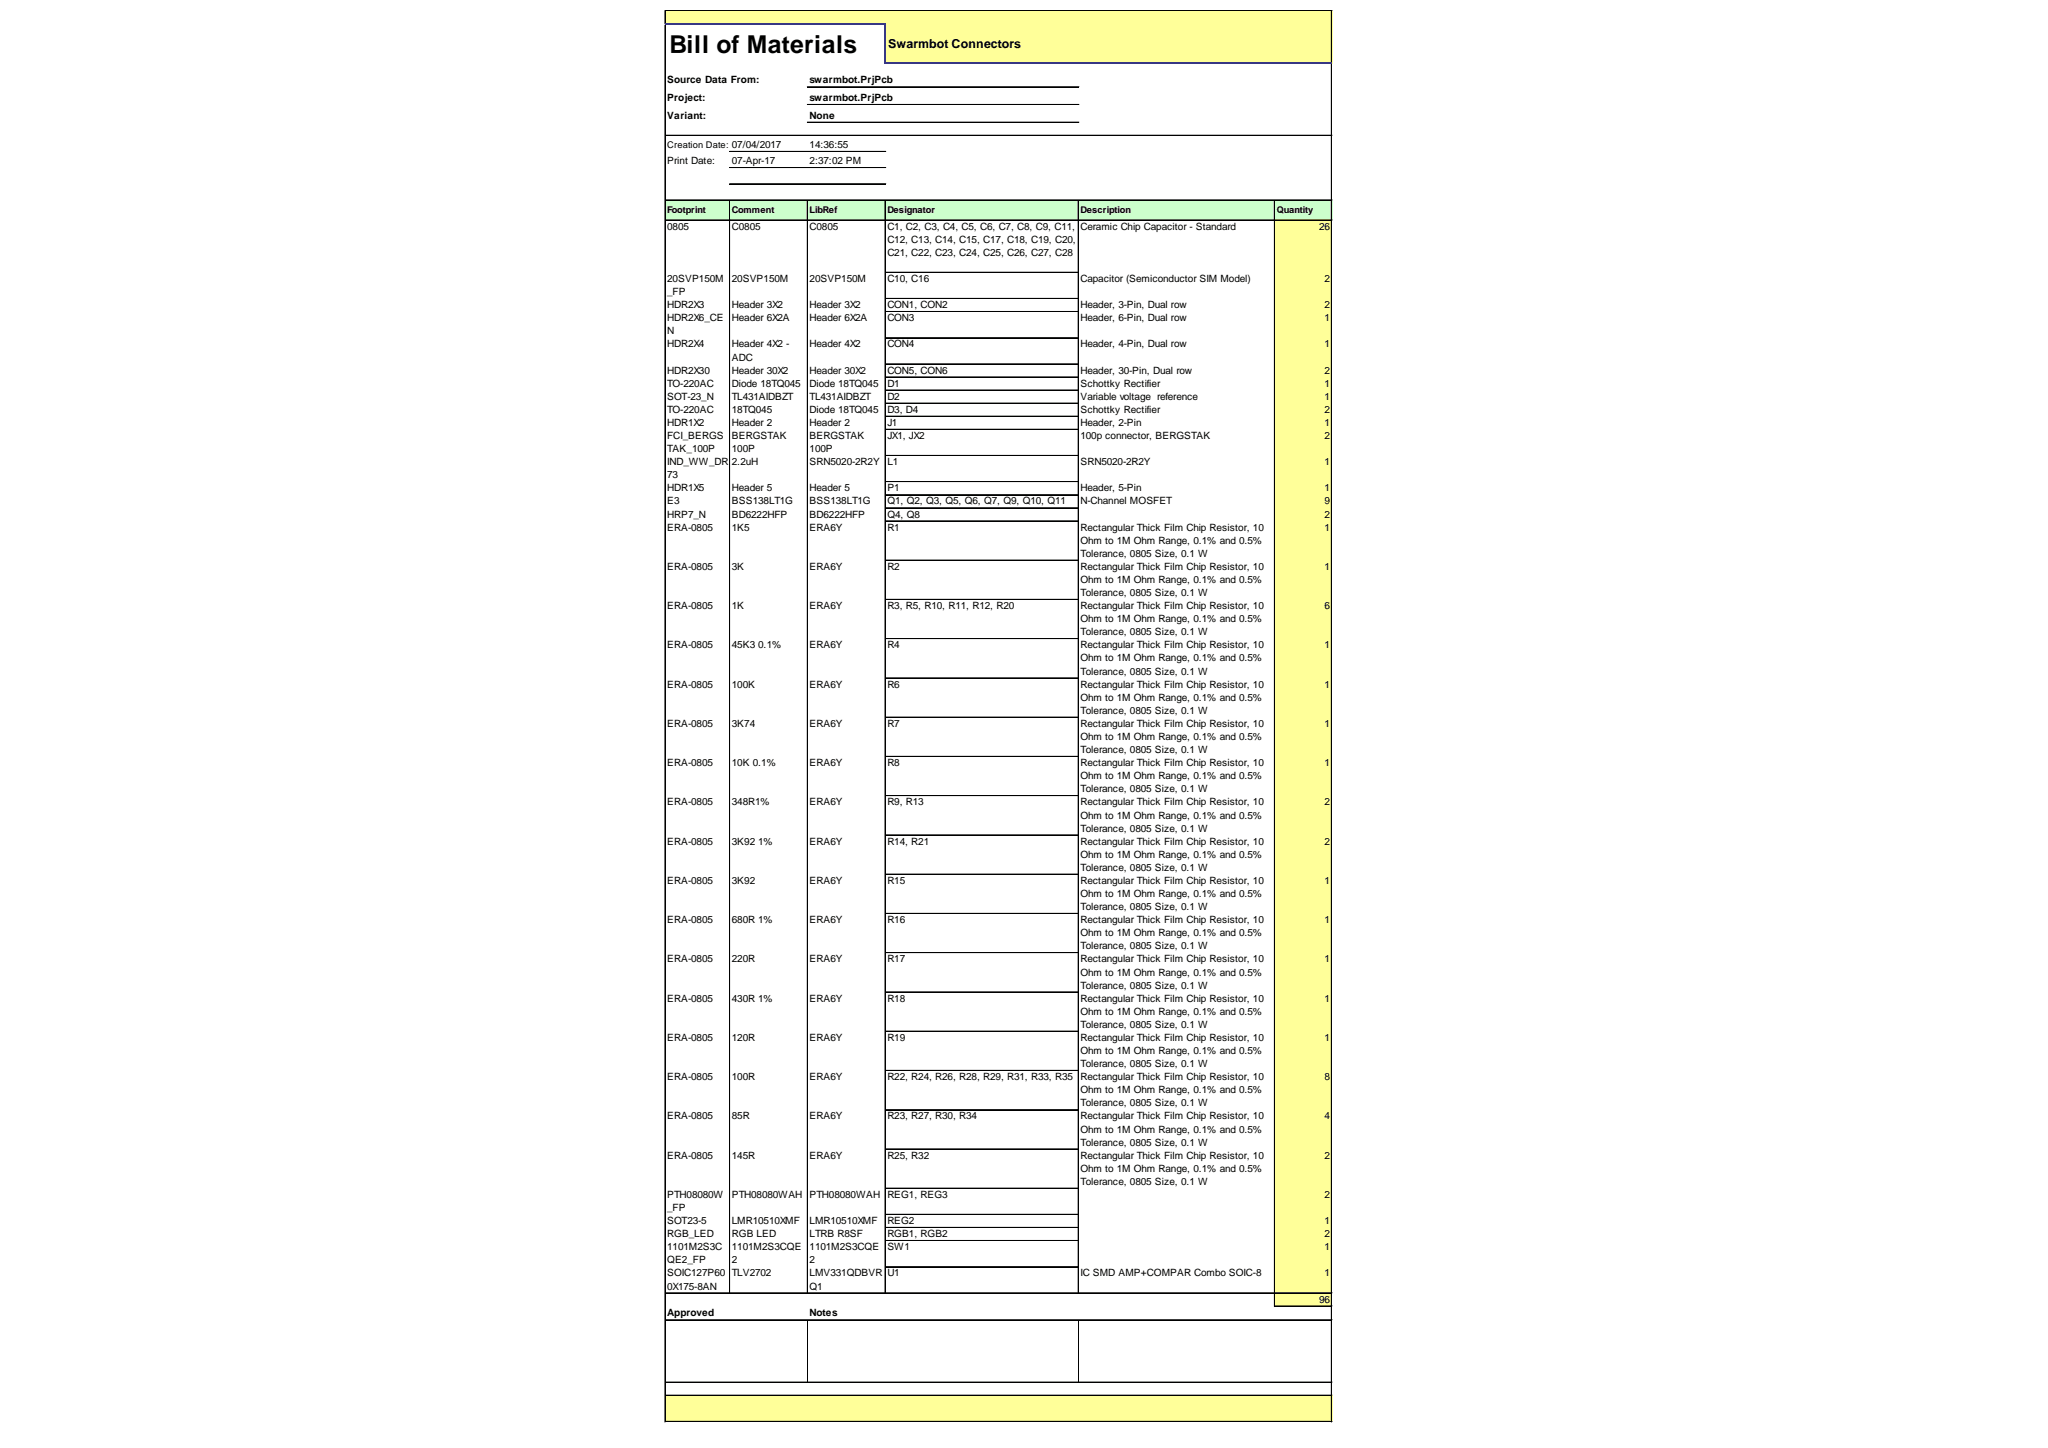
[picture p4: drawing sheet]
<svg xmlns="http://www.w3.org/2000/svg" width="297mm" height="210mm" viewBox="0 0 297 210" stroke-linecap="round" stroke-linejoin="round" font-family="sans-serif">
<defs><g id="words">
<text font-size="3.6" x="97.1" y="7.7">Bill of Materials</text>
<text font-size="1.8" x="128.8" y="6.9">Swarmbot Connectors</text>
<g font-size="1.5">
<text x="96.8" y="12.1">Source Data From:</text>
<text x="96.8" y="14.7">Project:</text>
<text x="96.8" y="17.2">Variant:</text>
<text x="117.4" y="12.1">swarmbot.PrjPcb</text>
<text x="117.4" y="14.7">swarmbot.PrjPcb</text>
<text x="117.4" y="17.2">None</text>
<text x="96.8" y="23.8">Print Date:</text>
<text x="106.2" y="23.8">07-Apr-17</text>
<text x="117.4" y="21.5">14:36:55</text>
<text x="117.4" y="23.8">2:37:02 PM</text>
<text x="96.8" y="33.3">0805</text>
<text x="106.2" y="33.3">C0805</text>
<text x="117.4" y="33.3">C0805</text>
<text x="128.7" y="33.3">C1, C2, C3, C4, C5, C6, C7, C8, C9, C11,</text>
<text x="128.7" y="35.2">C12, C13, C14, C15, C17, C18, C19, C20,</text>
<text x="156.7" y="33.3">Ceramic Chip Capacitor - Standard</text>
<text x="191.3" y="33.3">26</text>
<text x="96.8" y="40.9">20SVP150M</text>
<text x="106.2" y="40.9">20SVP150M</text>
<text x="117.4" y="40.9">20SVP150M</text>
<text x="128.7" y="37.1">C21, C22, C23, C24, C25, C26, C27, C28</text>
<text x="128.7" y="40.9">C10, C16</text>
<text x="156.7" y="40.9">Capacitor (Semiconductor SIM Model)</text>
<text x="192.1" y="40.9">2</text>
<text x="96.8" y="42.8">_FP</text>
<text x="96.8" y="44.7">HDR2X3</text>
<text x="96.8" y="46.6">HDR2X6_CE</text>
<text x="106.2" y="44.7">Header 3X2</text>
<text x="106.2" y="46.6">Header 6X2A</text>
<text x="117.4" y="44.7">Header 3X2</text>
<text x="117.4" y="46.6">Header 6X2A</text>
<text x="128.7" y="44.7">CON1, CON2</text>
<text x="128.7" y="46.6">CON3</text>
<text x="156.7" y="44.7">Header, 3-Pin, Dual row</text>
<text x="156.7" y="46.6">Header, 6-Pin, Dual row</text>
<text x="192.1" y="44.7">2</text>
<text x="192.1" y="46.6">1</text>
<text x="96.8" y="48.5">N</text>
<text x="96.8" y="50.4">HDR2X4</text>
<text x="106.2" y="50.4">Header 4X2 -</text>
<text x="106.2" y="52.3">ADC</text>
<text x="117.4" y="50.4">Header 4X2</text>
<text x="128.7" y="50.4">CON4</text>
<text x="156.7" y="50.4">Header, 4-Pin, Dual row</text>
<text x="192.1" y="50.4">1</text>
<text x="96.8" y="54.2">HDR2X30</text>
<text x="96.8" y="56.1">TO-220AC</text>
<text x="96.8" y="58">SOT-23_N</text>
<text x="96.8" y="59.9">TO-220AC</text>
<text x="106.2" y="54.2">Header 30X2</text>
<text x="106.2" y="56.1">Diode 18TQ045</text>
<text x="106.2" y="58">TL431AIDBZT</text>
<text x="106.2" y="59.9">18TQ045</text>
<text x="117.4" y="54.2">Header 30X2</text>
<text x="117.4" y="56.1">Diode 18TQ045</text>
<text x="117.4" y="58">TL431AIDBZT</text>
<text x="117.4" y="59.9">Diode 18TQ045</text>
<text x="128.7" y="54.2">CON5, CON6</text>
<text x="128.7" y="56.1">D1</text>
<text x="128.7" y="58">D2</text>
<text x="128.7" y="59.9">D3, D4</text>
<text x="156.7" y="54.2">Header, 30-Pin, Dual row</text>
<text x="156.7" y="56.1">Schottky Rectifier</text>
<text x="156.7" y="58">Variable voltage reference</text>
<text x="156.7" y="59.9">Schottky Rectifier</text>
<text x="192.1" y="54.2">2</text>
<text x="192.1" y="56.1">1</text>
<text x="192.1" y="58">1</text>
<text x="192.1" y="59.9">2</text>
<text x="96.8" y="61.8">HDR1X2</text>
<text x="96.8" y="63.6">FCI_BERGS</text>
<text x="96.8" y="65.5">TAK_100P</text>
<text x="106.2" y="61.8">Header 2</text>
<text x="106.2" y="63.6">BERGSTAK</text>
<text x="106.2" y="65.5">100P</text>
<text x="117.4" y="61.8">Header 2</text>
<text x="117.4" y="63.6">BERGSTAK</text>
<text x="117.4" y="65.5">100P</text>
<text x="128.7" y="61.8">J1</text>
<text x="128.7" y="63.6">JX1, JX2</text>
<text x="156.7" y="61.8">Header, 2-Pin</text>
<text x="156.7" y="63.6">100p connector, BERGSTAK</text>
<text x="192.1" y="61.8">1</text>
<text x="192.1" y="63.6">2</text>
<text x="96.8" y="67.4">IND_WW_DR</text>
<text x="96.8" y="69.3">73</text>
<text x="96.8" y="71.2">HDR1X5</text>
<text x="106.2" y="67.4">2.2uH</text>
<text x="106.2" y="71.2">Header 5</text>
<text x="117.4" y="67.4">SRN5020-2R2Y</text>
<text x="117.4" y="71.2">Header 5</text>
<text x="128.7" y="67.4">L1</text>
<text x="128.7" y="71.2">P1</text>
<text x="156.7" y="67.4">SRN5020-2R2Y</text>
<text x="156.7" y="71.2">Header, 5-Pin</text>
<text x="192.1" y="67.4">1</text>
<text x="192.1" y="71.2">1</text>
<text x="96.8" y="73.1">E3</text>
<text x="96.8" y="75">HRP7_N</text>
<text x="96.8" y="76.9">ERA-0805</text>
<text x="106.2" y="73.1">BSS138LT1G</text>
<text x="106.2" y="75">BD6222HFP</text>
<text x="106.2" y="76.9">1K5</text>
<text x="117.4" y="73.1">BSS138LT1G</text>
<text x="117.4" y="75">BD6222HFP</text>
<text x="117.4" y="76.9">ERA6Y</text>
<text x="128.7" y="73.1">Q1, Q2, Q3, Q5, Q6, Q7, Q9, Q10, Q11</text>
<text x="128.7" y="75">Q4, Q8</text>
<text x="128.7" y="76.9">R1</text>
<text x="156.7" y="73.1">N-Channel MOSFET</text>
<text x="156.7" y="76.9">Rectangular Thick Film Chip Resistor, 10</text>
<text x="192.1" y="73.1">9</text>
<text x="192.1" y="75">2</text>
<text x="192.1" y="76.9">1</text>
<text x="96.8" y="82.6">ERA-0805</text>
<text x="106.2" y="82.6">3K</text>
<text x="117.4" y="82.6">ERA6Y</text>
<text x="128.7" y="82.6">R2</text>
<text x="156.7" y="78.8">Ohm to 1M Ohm Range, 0.1% and 0.5%</text>
<text x="156.7" y="80.7">Tolerance, 0805 Size, 0.1 W</text>
<text x="156.7" y="82.6">Rectangular Thick Film Chip Resistor, 10</text>
<text x="192.1" y="82.6">1</text>
<text x="96.8" y="88.3">ERA-0805</text>
<text x="106.2" y="88.3">1K</text>
<text x="117.4" y="88.3">ERA6Y</text>
<text x="128.7" y="88.3">R3, R5, R10, R11, R12, R20</text>
<text x="156.7" y="84.5">Ohm to 1M Ohm Range, 0.1% and 0.5%</text>
<text x="156.7" y="86.4">Tolerance, 0805 Size, 0.1 W</text>
<text x="156.7" y="88.3">Rectangular Thick Film Chip Resistor, 10</text>
<text x="192.1" y="88.3">6</text>
<text x="96.8" y="94">ERA-0805</text>
<text x="106.2" y="94">45K3</text>
<text x="110" y="94">0.1%</text>
<text x="117.4" y="94">ERA6Y</text>
<text x="128.7" y="94">R4</text>
<text x="156.7" y="90.2">Ohm to 1M Ohm Range, 0.1% and 0.5%</text>
<text x="156.7" y="92.1">Tolerance, 0805 Size, 0.1 W</text>
<text x="156.7" y="94">Rectangular Thick Film Chip Resistor, 10</text>
<text x="156.7" y="95.9">Ohm to 1M Ohm Range, 0.1% and 0.5%</text>
<text x="192.1" y="94">1</text>
<text x="96.8" y="99.7">ERA-0805</text>
<text x="106.2" y="99.7">100K</text>
<text x="117.4" y="99.7">ERA6Y</text>
<text x="128.7" y="99.7">R6</text>
<text x="156.7" y="97.8">Tolerance, 0805 Size, 0.1 W</text>
<text x="156.7" y="99.7">Rectangular Thick Film Chip Resistor, 10</text>
<text x="156.7" y="101.6">Ohm to 1M Ohm Range, 0.1% and 0.5%</text>
<text x="192.1" y="99.7">1</text>
<text x="96.8" y="105.4">ERA-0805</text>
<text x="106.2" y="105.4">3K74</text>
<text x="117.4" y="105.4">ERA6Y</text>
<text x="128.7" y="105.4">R7</text>
<text x="156.7" y="103.5">Tolerance, 0805 Size, 0.1 W</text>
<text x="156.7" y="105.4">Rectangular Thick Film Chip Resistor, 10</text>
<text x="156.7" y="107.3">Ohm to 1M Ohm Range, 0.1% and 0.5%</text>
<text x="192.1" y="105.4">1</text>
<text x="96.8" y="111.1">ERA-0805</text>
<text x="106.2" y="111.1">10K 0.1%</text>
<text x="117.4" y="111.1">ERA6Y</text>
<text x="128.7" y="111.1">R8</text>
<text x="156.7" y="109.2">Tolerance, 0805 Size, 0.1 W</text>
<text x="156.7" y="111.1">Rectangular Thick Film Chip Resistor, 10</text>
<text x="156.7" y="113">Ohm to 1M Ohm Range, 0.1% and 0.5%</text>
<text x="192.1" y="111.1">1</text>
<text x="96.8" y="116.8">ERA-0805</text>
<text x="106.2" y="116.8">348R1%</text>
<text x="117.4" y="116.8">ERA6Y</text>
<text x="128.7" y="116.8">R9, R13</text>
<text x="156.7" y="114.9">Tolerance, 0805 Size, 0.1 W</text>
<text x="156.7" y="116.8">Rectangular Thick Film Chip Resistor, 10</text>
<text x="156.7" y="118.7">Ohm to 1M Ohm Range, 0.1% and 0.5%</text>
<text x="192.1" y="116.8">2</text>
<text x="96.8" y="122.4">ERA-0805</text>
<text x="106.2" y="122.4">3K92</text>
<text x="110" y="122.4">1%</text>
<text x="117.4" y="122.4">ERA6Y</text>
<text x="128.7" y="122.4">R14, R21</text>
<text x="156.7" y="120.5">Tolerance, 0805 Size, 0.1 W</text>
<text x="156.7" y="122.4">Rectangular Thick Film Chip Resistor, 10</text>
<text x="156.7" y="124.3">Ohm to 1M Ohm Range, 0.1% and 0.5%</text>
<text x="192.1" y="122.4">2</text>
<text x="96.8" y="128.1">ERA-0805</text>
<text x="106.2" y="128.1">3K92</text>
<text x="117.4" y="128.1">ERA6Y</text>
<text x="128.7" y="128.1">R15</text>
<text x="156.7" y="126.2">Tolerance, 0805 Size, 0.1 W</text>
<text x="156.7" y="128.1">Rectangular Thick Film Chip Resistor, 10</text>
<text x="156.7" y="130">Ohm to 1M Ohm Range, 0.1% and 0.5%</text>
<text x="156.7" y="131.9">Tolerance, 0805 Size, 0.1 W</text>
<text x="192.1" y="128.1">1</text>
<text x="96.8" y="133.8">ERA-0805</text>
<text x="106.2" y="133.8">680R 1%</text>
<text x="117.4" y="133.8">ERA6Y</text>
<text x="128.7" y="133.8">R16</text>
<text x="156.7" y="133.8">Rectangular Thick Film Chip Resistor, 10</text>
<text x="156.7" y="135.7">Ohm to 1M Ohm Range, 0.1% and 0.5%</text>
<text x="156.7" y="137.6">Tolerance, 0805 Size, 0.1 W</text>
<text x="192.1" y="133.8">1</text>
<text x="96.8" y="139.5">ERA-0805</text>
<text x="106.2" y="139.5">220R</text>
<text x="117.4" y="139.5">ERA6Y</text>
<text x="128.7" y="139.5">R17</text>
<text x="156.7" y="139.5">Rectangular Thick Film Chip Resistor, 10</text>
<text x="156.7" y="141.4">Ohm to 1M Ohm Range, 0.1% and 0.5%</text>
<text x="156.7" y="143.3">Tolerance, 0805 Size, 0.1 W</text>
<text x="192.1" y="139.5">1</text>
<text x="96.8" y="145.2">ERA-0805</text>
<text x="106.2" y="145.2">430R 1%</text>
<text x="117.4" y="145.2">ERA6Y</text>
<text x="128.7" y="145.2">R18</text>
<text x="156.7" y="145.2">Rectangular Thick Film Chip Resistor, 10</text>
<text x="156.7" y="147.1">Ohm to 1M Ohm Range, 0.1% and 0.5%</text>
<text x="156.7" y="149">Tolerance, 0805 Size, 0.1 W</text>
<text x="192.1" y="145.2">1</text>
<text x="96.8" y="150.9">ERA-0805</text>
<text x="106.2" y="150.9">120R</text>
<text x="117.4" y="150.9">ERA6Y</text>
<text x="128.7" y="150.9">R19</text>
<text x="156.7" y="150.9">Rectangular Thick Film Chip Resistor, 10</text>
<text x="156.7" y="152.8">Ohm to 1M Ohm Range, 0.1% and 0.5%</text>
<text x="156.7" y="154.7">Tolerance, 0805 Size, 0.1 W</text>
<text x="192.1" y="150.9">1</text>
<text x="96.8" y="156.6">ERA-0805</text>
<text x="106.2" y="156.6">100R</text>
<text x="117.4" y="156.6">ERA6Y</text>
<text x="128.7" y="156.6">R22, R24, R26, R28, R29, R31, R33, R35</text>
<text x="156.7" y="156.6">Rectangular Thick Film Chip Resistor, 10</text>
<text x="156.7" y="158.5">Ohm to 1M Ohm Range, 0.1% and 0.5%</text>
<text x="156.7" y="160.4">Tolerance, 0805 Size, 0.1 W</text>
<text x="192.1" y="156.6">8</text>
<text x="96.8" y="162.3">ERA-0805</text>
<text x="96.8" y="168">ERA-0805</text>
<text x="106.2" y="162.3">85R</text>
<text x="106.2" y="168">145R</text>
<text x="117.4" y="162.3">ERA6Y</text>
<text x="117.4" y="168">ERA6Y</text>
<text x="128.7" y="162.3">R23, R27, R30, R34</text>
<text x="128.7" y="168">R25, R32</text>
<text x="156.7" y="162.3">Rectangular Thick Film Chip Resistor, 10</text>
<text x="156.7" y="164.2">Ohm to 1M Ohm Range, 0.1% and 0.5%</text>
<text x="156.7" y="166.1">Tolerance, 0805 Size, 0.1 W</text>
<text x="156.7" y="168">Rectangular Thick Film Chip Resistor, 10</text>
<text x="192.1" y="162.3">4</text>
<text x="192.1" y="168">2</text>
<text x="96.8" y="173.7">PTH08080W</text>
<text x="106.2" y="173.7">PTH08080WAH</text>
<text x="117.4" y="173.7">PTH08080WAH</text>
<text x="128.7" y="173.7">REG1, REG3</text>
<text x="156.7" y="169.9">Ohm to 1M Ohm Range, 0.1% and 0.5%</text>
<text x="156.7" y="171.8">Tolerance, 0805 Size, 0.1 W</text>
<text x="192.1" y="173.7">2</text>
<text x="96.8" y="175.6">_FP</text>
<text x="96.8" y="177.4">SOT23-5</text>
<text x="96.8" y="179.3">RGB_LED</text>
<text x="106.2" y="177.4">LMR10510XMF</text>
<text x="106.2" y="179.3">RGB LED</text>
<text x="117.4" y="177.4">LMR10510XMF</text>
<text x="117.4" y="179.3">LTRB R8SF</text>
<text x="128.7" y="177.4">REG2</text>
<text x="128.7" y="179.3">RGB1, RGB2</text>
<text x="192.1" y="177.4">1</text>
<text x="192.1" y="179.3">2</text>
<text x="96.8" y="181.2">1101M2S3C</text>
<text x="96.8" y="183.1">QE2_FP</text>
<text x="96.8" y="185">SOIC127P60</text>
<text x="106.2" y="181.2">1101M2S3CQE</text>
<text x="106.2" y="183.1">2</text>
<text x="106.2" y="185">TLV2702</text>
<text x="117.4" y="181.2">1101M2S3CQE</text>
<text x="117.4" y="183.1">2</text>
<text x="117.4" y="185">LMV331QDBVR</text>
<text x="128.7" y="181.2">SW1</text>
<text x="128.7" y="185">U1</text>
<text x="156.7" y="185">IC SMD AMP+COMPAR Combo SOIC-8</text>
<text x="192.1" y="181.2">1</text>
<text x="192.1" y="185">1</text>
<text x="96.8" y="186.9">0X175-8AN</text>
<text x="96.8" y="190.7">Approved</text>
<text x="117.4" y="186.9">Q1</text>
<text x="117.4" y="190.7">Notes</text>
<text x="191.3" y="188.8">96</text>
</g>
<g font-size="1.3">
<text x="96.8" y="21.5">Creation Date: 07/04/2017</text>
<text x="96.8" y="30.9">Footprint</text>
<text x="106.2" y="30.9">Comment</text>
<text x="117.4" y="30.9">LibRef</text>
<text x="128.7" y="30.9">Designator</text>
<text x="156.7" y="30.9">Description</text>
<text x="185.2" y="30.9">Quantity</text>
</g>
</g></defs>
<g fill="#ff9">
<path d="M96.5 1.6h96.7v2h-96.7z"/>
<path d="M128.4 3.5h64.8v5.7h-64.8z"/>
</g>
<path d="M96.5 29h96.7v3h-96.7z" fill="#cfc"/>
<g fill="#ff9">
<path d="M184.8 31.9h8.4v7.7h-8.4z"/>
<path d="M184.8 39.5h8.4v3.9h-8.4z"/>
<path d="M184.8 43.3h8.4v2h-8.4z"/>
<path d="M184.8 45.2h8.4v3.9h-8.4z"/>
<path d="M184.8 48.9h8.4v4h-8.4z"/>
<path d="M184.8 52.7h8.4v2h-8.4z"/>
<path d="M184.8 54.6h8.4v2h-8.4z"/>
<path d="M184.8 56.5h8.4v2h-8.4z"/>
<path d="M184.8 58.4h8.4v2h-8.4z"/>
<path d="M184.8 60.3h8.4v2h-8.4z"/>
<path d="M184.8 62.2h8.4v3.9h-8.4z"/>
<path d="M184.8 66h8.4v3.9h-8.4z"/>
<path d="M184.8 69.8h8.4v2h-8.4z"/>
<path d="M184.8 71.7h8.4v2h-8.4z"/>
<path d="M184.8 73.6h8.4v2h-8.4z"/>
<path d="M184.8 75.5h8.4v5.8h-8.4z"/>
<path d="M184.8 81.2h8.4v5.8h-8.4z"/>
<path d="M184.8 86.9h8.4v5.8h-8.4z"/>
<path d="M184.8 92.6h8.4v5.8h-8.4z"/>
<path d="M184.8 98.3h8.4v5.8h-8.4z"/>
<path d="M184.8 104h8.4v5.8h-8.4z"/>
<path d="M184.8 109.6h8.4v79.8h-8.4z"/>
<path d="M96.5 202.2h96.7v3.9h-96.7z"/>
</g>
<g fill="none" stroke="#000" stroke-width=".15">
<path d="M96.4 1.5v1.9M96.4 3.6v202.5M96.5 3.6v202.5M96.6 1.5h96.6M96.6 1.6h96.6M96.6 19.6h96.6M96.6 19.7h96.6M117.1 12.6h39.4M117.1 15.1h39.4M117.1 15.2h39.4M117.1 17.7h39.4M117.1 17.8h39.4"/>
<path d="M193.1 1.6v7.4M193.1 9.2v196.9M193.2 1.6v7.4M193.2 9.2v196.9M96.6 29h96.6M96.6 31.9h96.6M105.8 29.1v158.4M105.8 21.9h22.7M105.8 22h22.7M105.8 24.3h22.7M105.8 26.6h22.7M105.8 26.7h22.7"/>
<path d="M105.9 29.1v158.4M117.1 29.1v158.4M128.4 29.1v158.4M128.5 39.5h27.9M156.4 29.1v158.4M184.8 29.1v160.3M184.9 29.1v160.3M128.5 43.3h27.9M128.5 45.2h27.9M128.5 48.9h27.9M128.5 49h27.9M128.5 52.7h27.9"/>
<path d="M128.5 52.8h27.9M128.5 54.6h27.9M128.5 54.7h27.9M128.5 56.5h27.9M128.5 56.6h27.9M128.5 58.4h27.9M128.5 58.5h27.9M128.5 60.3h27.9M128.5 60.4h27.9M128.5 62.2h27.9M128.5 62.3h27.9M128.5 66h27.9"/>
<path d="M128.5 66.1h27.9M128.5 69.8h27.9M128.5 69.9h27.9M128.5 71.7h27.9M128.5 71.8h27.9M128.5 73.6h27.9M128.5 73.7h27.9M128.5 75.5h27.9M128.5 75.6h27.9M128.5 81.2h27.9M128.5 86.9h27.9M128.5 92.6h27.9"/>
<path d="M128.5 98.3h27.9M128.5 104h27.9M128.5 109.6h27.9M128.5 109.7h27.9M128.5 115.3h27.9M128.5 115.4h27.9M128.5 121h27.9M128.5 121.1h27.9M128.5 126.7h27.9M128.5 126.8h27.9M128.5 132.4h27.9M128.5 132.5h27.9"/>
<path d="M128.5 138.1h27.9M128.5 143.8h27.9M128.5 149.5h27.9M128.5 155.2h27.9M128.5 160.9h27.9M128.5 166.5h27.9M128.5 166.6h27.9M128.5 172.2h27.9M128.5 172.3h27.9M128.5 176h27.9M128.5 176.1h27.9M128.5 177.9h27.9"/>
<path d="M128.5 178h27.9M128.5 179.8h27.9M128.5 179.9h27.9M96.6 187.4h96.6M96.6 187.5h96.6M96.6 191.3h96.6M96.6 191.4h96.6M117.1 191.4v8.9M128.5 183.6h27.9M128.5 183.7h27.9M156.4 191.4v8.9M184.9 189.3h8.3"/>
<path d="M184.9 189.4h8.3M96.6 200.3h96.6M96.6 200.4h96.6M96.6 202.2h96.6M96.6 202.3h96.6M96.6 206h96.6M96.6 206.1h96.6"/>
</g>
<path d="M96.4 1.5h.2v1.9h-.2z" fill="#000"/>
<path d="M96.4 3.5h32.1M128.4 3.6v5.6M128.5 9.1h64.7" fill="none" stroke="#339" stroke-width=".22"/>
<use href="#words"/>
</svg>
